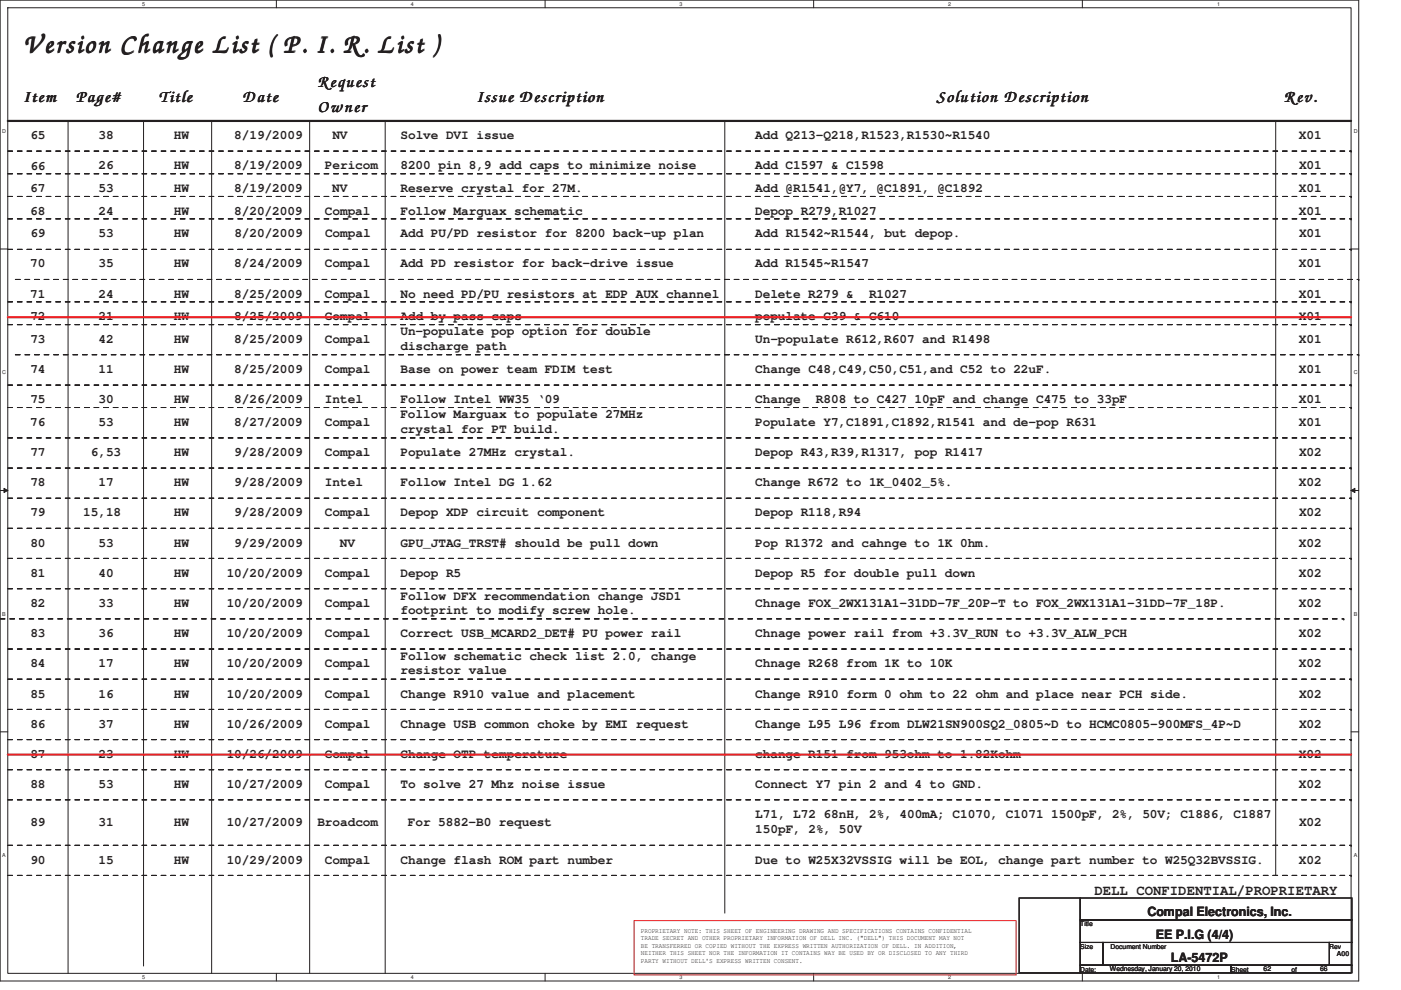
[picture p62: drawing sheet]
<svg xmlns="http://www.w3.org/2000/svg" width="297mm" height="210mm" viewBox="0 0 297 210" stroke-linecap="round" stroke-linejoin="round" font-family="sans-serif">
<defs><g id="words">
<text font-size="6.9" fill="#231f20" x="4.9" y="11.2">Version Change List ( P. I. R. List )</text>
<g font-size="4.3" fill="#231f20">
<text x="4.9" y="21.6">Item</text>
<text x="16" y="21.6">Page#</text>
<text x="33.7" y="21.7">Title</text>
<text x="51.4" y="21.6">Date</text>
<text x="67.3" y="23.8">Owner</text>
<text x="67.4" y="18.4">Request</text>
<text x="100.9" y="21.7">Issue Description</text>
<text x="198.6" y="21.6">Solution Description</text>
<text x="272.2" y="21.7">Rev.</text>
</g>
<text font-size="3" fill="#231f20" x="232" y="189.8">DELL CONFIDENTIAL/PROPRIETARY</text>
<g font-size="2.7" fill="#231f20">
<text x="6.4" y="29.5">65</text>
<text x="20.9" y="29.5">38</text>
<text x="36.9" y="29.5">HW</text>
<text x="49.7" y="29.5">8/19/2009</text>
<text x="70.5" y="29.5">NV</text>
<text x="84.9" y="29.5">Solve DVI issue</text>
<text x="160.1" y="29.5">Add Q213-Q218,R1523,R1530~R1540</text>
<text x="275.4" y="29.5">X01</text>
<text x="6.4" y="36">66</text>
<text x="20.9" y="35.9">26</text>
<text x="36.9" y="35.9">HW</text>
<text x="49.7" y="35.9">8/19/2009</text>
<text x="68.9" y="35.9">Pericom</text>
<text x="84.9" y="35.9">8200 pin 8,9 add caps to minimize noise</text>
<text x="160.1" y="35.9">Add C1597 &amp; C1598</text>
<text x="275.4" y="35.9">X01</text>
<text x="6.4" y="40.7">67</text>
<text x="20.9" y="40.7">53</text>
<text x="36.9" y="40.7">HW</text>
<text x="49.7" y="40.7">8/19/2009</text>
<text x="70.5" y="40.7">NV</text>
<text x="84.9" y="40.7">Reserve crystal for 27M.</text>
<text x="160.1" y="40.7">Add @R1541,@Y7, @C1891, @C1892</text>
<text x="275.4" y="40.7">X01</text>
<text x="6.4" y="45.5">68</text>
<text x="20.9" y="45.5">24</text>
<text x="36.9" y="45.5">HW</text>
<text x="49.7" y="45.5">8/20/2009</text>
<text x="68.9" y="45.5">Compal</text>
<text x="84.9" y="45.5">Follow Marguax schematic</text>
<text x="160.1" y="45.5">Depop R279,R1027</text>
<text x="275.4" y="45.5">X01</text>
<text x="6.4" y="50.3">69</text>
<text x="20.9" y="50.3">53</text>
<text x="36.9" y="50.3">HW</text>
<text x="49.7" y="50.3">8/20/2009</text>
<text x="68.9" y="50.3">Compal</text>
<text x="84.9" y="50.3">Add PU/PD resistor for 8200 back-up plan</text>
<text x="160.1" y="50.3">Add R1542~R1544, but depop.</text>
<text x="275.4" y="50.3">X01</text>
<text x="6.4" y="56.7">70</text>
<text x="20.9" y="56.7">35</text>
<text x="36.9" y="56.7">HW</text>
<text x="49.7" y="56.7">8/24/2009</text>
<text x="68.9" y="56.7">Compal</text>
<text x="84.9" y="56.7">Add PD resistor for back-drive issue</text>
<text x="160.1" y="56.7">Add R1545~R1547</text>
<text x="275.4" y="56.7">X01</text>
<text x="6.4" y="63.2">71</text>
<text x="20.9" y="63.2">24</text>
<text x="36.9" y="63.2">HW</text>
<text x="49.7" y="63.2">8/25/2009</text>
<text x="68.9" y="63.2">Compal</text>
<text x="84.9" y="63.2">No need PD/PU resistors at EDP AUX channel</text>
<text x="160.1" y="63.2">Delete R279 &amp;</text>
<text x="184.2" y="63.2">R1027</text>
<text x="275.4" y="63.2">X01</text>
<text x="6.4" y="67.9">72</text>
<text x="20.9" y="67.9">21</text>
<text x="36.9" y="67.9">HW</text>
<text x="49.7" y="67.9">8/25/2009</text>
<text x="68.9" y="67.9">Compal</text>
<text x="84.9" y="71.1">Un-populate pop option for double</text>
<text x="84.9" y="67.9">Add by pass caps</text>
<text x="160.1" y="67.9">populate C39 &amp; C610</text>
<text x="275.4" y="67.9">X01</text>
<text x="6.4" y="72.7">73</text>
<text x="20.9" y="72.7">42</text>
<text x="36.9" y="72.7">HW</text>
<text x="49.7" y="72.7">8/25/2009</text>
<text x="68.9" y="72.7">Compal</text>
<text x="84.9" y="74.2">discharge path</text>
<text x="160.1" y="72.7">Un-populate R612,R607 and R1498</text>
<text x="275.4" y="72.7">X01</text>
<text x="6.4" y="79.2">74</text>
<text x="20.9" y="79.2">11</text>
<text x="36.9" y="79.2">HW</text>
<text x="49.7" y="79.2">8/25/2009</text>
<text x="68.9" y="79.2">Compal</text>
<text x="84.9" y="79.2">Base on power team FDIM test</text>
<text x="160.1" y="79.2">Change C48,C49,C50,C51,and C52 to 22uF.</text>
<text x="275.4" y="79.2">X01</text>
<text x="6.4" y="85.6">75</text>
<text x="20.9" y="85.6">30</text>
<text x="36.9" y="85.6">HW</text>
<text x="49.7" y="85.6">8/26/2009</text>
<text x="68.9" y="85.6">Intel</text>
<text x="84.9" y="88.7">Follow Marguax to populate 27MHz</text>
<text x="84.9" y="85.6">Follow Intel WW35 ‘09</text>
<text x="160.1" y="85.6">Change</text>
<text x="173" y="85.6">R808 to C427 10pF and change C475 to 33pF</text>
<text x="275.4" y="85.6">X01</text>
<text x="6.4" y="90.3">76</text>
<text x="20.9" y="90.3">53</text>
<text x="36.9" y="90.3">HW</text>
<text x="49.7" y="90.3">8/27/2009</text>
<text x="68.9" y="90.3">Compal</text>
<text x="84.9" y="91.8">crystal for PT build.</text>
<text x="160.1" y="90.3">Populate Y7,C1891,C1892,R1541 and de-pop R631</text>
<text x="275.4" y="90.3">X01</text>
<text x="6.4" y="96.7">77</text>
<text x="19.3" y="96.7">6,53</text>
<text x="36.9" y="96.7">HW</text>
<text x="49.7" y="96.7">9/28/2009</text>
<text x="68.9" y="96.7">Compal</text>
<text x="84.9" y="96.7">Populate 27MHz crystal.</text>
<text x="160.1" y="96.7">Depop R43,R39,R1317, pop R1417</text>
<text x="275.4" y="96.7">X02</text>
<text x="6.4" y="103.2">78</text>
<text x="20.9" y="103.2">17</text>
<text x="36.9" y="103.2">HW</text>
<text x="49.7" y="103.2">9/28/2009</text>
<text x="68.9" y="103.2">Intel</text>
<text x="84.9" y="103.2">Follow Intel DG 1.62</text>
<text x="160.1" y="103.2">Change R672 to 1K_0402_5%.</text>
<text x="275.4" y="103.2">X02</text>
<text x="6.4" y="109.5">79</text>
<text x="17.7" y="109.5">15,18</text>
<text x="36.9" y="109.5">HW</text>
<text x="49.7" y="109.5">9/28/2009</text>
<text x="68.9" y="109.5">Compal</text>
<text x="84.9" y="109.5">Depop XDP circuit component</text>
<text x="160.1" y="109.5">Depop R118,R94</text>
<text x="275.4" y="109.5">X02</text>
<text x="6.4" y="116">80</text>
<text x="20.9" y="116">53</text>
<text x="36.9" y="116">HW</text>
<text x="49.7" y="116">9/29/2009</text>
<text x="72.1" y="116">NV</text>
<text x="84.9" y="116">GPU_JTAG_TRST# should be pull down</text>
<text x="160.1" y="116">Pop R1372 and cahnge to 1K 0hm.</text>
<text x="275.4" y="116">X02</text>
<text x="6.4" y="122.3">81</text>
<text x="20.9" y="122.3">40</text>
<text x="36.9" y="122.3">HW</text>
<text x="48.1" y="122.3">10/20/2009</text>
<text x="68.9" y="122.3">Compal</text>
<text x="84.9" y="122.3">Depop R5</text>
<text x="160.1" y="122.3">Depop R5 for double pull down</text>
<text x="275.4" y="122.3">X02</text>
<text x="6.4" y="128.7">82</text>
<text x="20.9" y="128.7">33</text>
<text x="36.9" y="128.7">HW</text>
<text x="48.1" y="128.7">10/20/2009</text>
<text x="68.9" y="128.7">Compal</text>
<text x="84.9" y="127.2">Follow DFX recommendation change JSD1</text>
<text x="84.9" y="130.3">footprint to modify screw hole.</text>
<text x="160.1" y="128.7">Chnage FOX_2WX131A1-31DD-7F_20P-T to FOX_2WX131A1-31DD-7F_18P.</text>
<text x="275.4" y="128.7">X02</text>
<text x="6.4" y="135.2">83</text>
<text x="20.9" y="135.2">36</text>
<text x="36.9" y="135.2">HW</text>
<text x="48.1" y="135.2">10/20/2009</text>
<text x="68.9" y="135.2">Compal</text>
<text x="84.9" y="135.2">Correct USB_MCARD2_DET# PU power rail</text>
<text x="160.1" y="135.2">Chnage power rail from +3.3V_RUN to +3.3V_ALW_PCH</text>
<text x="275.4" y="135.2">X02</text>
<text x="6.4" y="141.6">84</text>
<text x="20.9" y="141.6">17</text>
<text x="36.9" y="141.6">HW</text>
<text x="48.1" y="141.6">10/20/2009</text>
<text x="68.9" y="141.6">Compal</text>
<text x="84.9" y="140">Follow schematic check list 2.0, change</text>
<text x="84.9" y="143.1">resistor value</text>
<text x="160.1" y="141.6">Chnage R268 from 1K to 10K</text>
<text x="275.4" y="141.6">X02</text>
<text x="6.4" y="148">85</text>
<text x="20.9" y="148">16</text>
<text x="36.9" y="148">HW</text>
<text x="48.1" y="148">10/20/2009</text>
<text x="68.9" y="148">Compal</text>
<text x="84.9" y="148">Change R910 value and placement</text>
<text x="160.1" y="148">Change R910 form 0 ohm to 22 ohm and place near PCH side.</text>
<text x="275.4" y="148">X02</text>
<text x="6.4" y="154.3">86</text>
<text x="20.9" y="154.3">37</text>
<text x="36.9" y="154.3">HW</text>
<text x="48.1" y="154.3">10/26/2009</text>
<text x="68.9" y="154.3">Compal</text>
<text x="84.9" y="154.3">Chnage USB common choke by EMI request</text>
<text x="160.1" y="154.3">Change L95 L96 from DLW21SN900SQ2_0805~D to HCMC0805-900MFS_4P~D</text>
<text x="275.4" y="154.3">X02</text>
<text x="6.4" y="160.7">87</text>
<text x="20.9" y="160.7">23</text>
<text x="36.9" y="160.7">HW</text>
<text x="48.1" y="160.7">10/26/2009</text>
<text x="68.9" y="160.7">Compal</text>
<text x="84.9" y="160.7">Change OTP temperature</text>
<text x="160.1" y="160.7">change R151 from 953ohm to 1.82Kohm</text>
<text x="275.4" y="160.7">X02</text>
<text x="6.4" y="167.2">88</text>
<text x="20.9" y="167.2">53</text>
<text x="36.9" y="167.2">HW</text>
<text x="48.1" y="167.2">10/27/2009</text>
<text x="68.9" y="167.2">Compal</text>
<text x="84.9" y="167.2">To solve 27 Mhz noise issue</text>
<text x="160.1" y="167.2">Connect Y7 pin 2 and 4 to GND.</text>
<text x="275.4" y="167.2">X02</text>
<text x="160.1" y="173.6">L71, L72 68nH, 2%, 400mA; C1070, C1071 1500pF, 2%, 50V; C1886, C1887</text>
<text x="6.4" y="175.2">89</text>
<text x="20.9" y="175.2">31</text>
<text x="36.9" y="175.2">HW</text>
<text x="48.1" y="175.2">10/27/2009</text>
<text x="67.3" y="175.2">Broadcom</text>
<text x="86.5" y="175.2">For 5882-B0 request</text>
<text x="160.1" y="176.7">150pF, 2%, 50V</text>
<text x="275.4" y="175.2">X02</text>
<text x="6.4" y="183.2">90</text>
<text x="20.9" y="183.2">15</text>
<text x="36.9" y="183.2">HW</text>
<text x="48.1" y="183.2">10/29/2009</text>
<text x="68.9" y="183.2">Compal</text>
<text x="84.9" y="183.2">Change flash ROM part number</text>
<text x="160.1" y="183.2">Due to W25X32VSSIG will be EOL, change part number to W25Q32BVSSIG.</text>
<text x="275.4" y="183.2">X02</text>
<text x="243.3" y="194.3">Compal Electronics, Inc.</text>
<text x="245" y="199.3">EE P.I.G (4/4)</text>
<text x="248.2" y="204.1">LA-5472P</text>
</g>
<g font-size="1.4" fill="#231f20">
<text x="135.9" y="197.9">PROPRIETARY NOTE: THIS SHEET OF ENGINEERING DRAWING AND SPECIFICATIONS CONTAINS CONFIDENTIAL</text>
<text x="229" y="196.5">Title</text>
<text x="135.9" y="199.5">TRADE SECRET AND OTHER PROPRIETARY INFORMATION OF DELL INC. (&quot;DELL&quot;) THIS DOCUMENT MAY NOT</text>
<text x="135.9" y="201">BE TRANSFERRED OR COPIED WITHOUT THE EXPRESS WRITTEN AUTHORIZATION OF DELL. IN ADDITION,</text>
<text x="135.9" y="202.6">NEITHER THIS SHEET NOR THE INFORMATION IT CONTAINS WAY BE USED BY OR DISCLOSED TO ANY THIRD</text>
<text x="229" y="201.2">Size</text>
<text x="235.5" y="201.2">Document Number</text>
<text x="281.8" y="201.2">Rev</text>
<text x="283.5" y="202.9">A00</text>
<text x="135.9" y="204.2">PARTY WITHOUT DELL'S EXPRESS WRITTEN CONSENT.</text>
<text x="229" y="206.1">Date:</text>
<text x="235.3" y="205.9">Wednesday, January 20, 2010</text>
<text x="261" y="206.1">Sheet</text>
<text x="267.9" y="205.9">62</text>
<text x="273.8" y="206.1">of</text>
<text x="279.9" y="205.9">66</text>
</g>
<g font-size="1.1" fill="#231f20">
<text x="30.1" y="1.2">5</text>
<text x="87.1" y="1.2">4</text>
<text x="144.1" y="1.2">3</text>
<text x="201" y="1.2">2</text>
<text x="258" y="1.2">1</text>
<text x=".5" y="28.2">D</text>
<text x="287" y="28.2">D</text>
<text x=".5" y="79.4">C</text>
<text x="287" y="79.4">C</text>
<text x=".5" y="130.6">B</text>
<text x="287" y="130.6">B</text>
<text x=".5" y="181.8">A</text>
<text x="287" y="181.8">A</text>
<text x="30.1" y="207.6">5</text>
<text x="87.1" y="207.6">4</text>
<text x="144.1" y="207.6">3</text>
<text x="201" y="207.6">2</text>
<text x="258" y="207.6">1</text>
</g>
</g></defs>
<path d="M0 0h288.1v208.1h-288.1zM1.6 1.6h284.9v204.8h-284.9z" fill="none" stroke="#231f20" stroke-width=".21"/>
<g fill="#fff">
<path d="M30.1 .2h.6v1.2h-.6z"/>
<path d="M30.1 206.6h.6v1.2h-.6z"/>
</g>
<path d="M58.6 0v1.6M58.6 206.4v1.7" fill="none" stroke="#231f20" stroke-width=".21"/>
<g fill="#fff">
<path d="M87 .2h.6v1.2h-.6z"/>
<path d="M87 206.6h.6v1.2h-.6z"/>
</g>
<path d="M115.6 0v1.6M115.6 206.4v1.7" fill="none" stroke="#231f20" stroke-width=".21"/>
<g fill="#fff">
<path d="M144 .2h.6v1.2h-.6z"/>
<path d="M144 206.6h.6v1.2h-.6z"/>
</g>
<path d="M172.5 0v1.6M172.5 206.4v1.7" fill="none" stroke="#231f20" stroke-width=".21"/>
<g fill="#fff">
<path d="M200.9 .2h.6v1.2h-.6z"/>
<path d="M200.9 206.6h.6v1.2h-.6z"/>
</g>
<path d="M229.5 0v1.6M229.5 206.4v1.7" fill="none" stroke="#231f20" stroke-width=".21"/>
<g fill="#fff">
<path d="M257.9 .2h.6v1.2h-.6z"/>
<path d="M257.9 206.6h.6v1.2h-.6z"/>
<path d="M.5 27.2h.7v1.2h-.7z"/>
<path d="M286.9 27.2h.7v1.2h-.7z"/>
<path d="M.5 78.4h.7v1.2h-.7z"/>
<path d="M286.9 78.4h.7v1.2h-.7z"/>
</g>
<path d="M0 52.8h1.6M286.5 52.8h1.6" fill="none" stroke="#231f20" stroke-width=".21"/>
<g fill="#fff">
<path d="M.5 129.6h.7v1.2h-.7z"/>
<path d="M286.9 129.6h.7v1.2h-.7z"/>
</g>
<path d="M0 104h1.6M286.5 104h1.6" fill="none" stroke="#231f20" stroke-width=".21"/>
<path d="M.8 103.6l.8 .4-.8 .5z" fill="#231f20"/>
<path d="M.8 103.6l.8 .4-.8 .5z" fill="none" stroke="#231f20" stroke-width=".21"/>
<path d="M286.5 104l.8-.4v.9z" fill="#231f20"/>
<path d="M286.5 104l.8-.4v.9z" fill="none" stroke="#231f20" stroke-width=".21"/>
<g fill="#fff">
<path d="M.5 180.8h.7v1.2h-.7z"/>
<path d="M286.9 180.8h.7v1.2h-.7z"/>
</g>
<g fill="none" stroke="#231f20" stroke-width=".21">
<path d="M14.4 25.7v180.7M30.4 25.7v179.2M44.9 25.7v180.7M65.7 25.7v180.7M81.7 25.7v180.7M153.7 25.7v168M270.5 25.7v160M0 155.2h1.6M286.5 155.2h1.6M216.1 190.5h12.9v15.8h-12.9zM229 190.5h57.6v4.6h-57.6zM229 195.1h57.6v4.8h-57.6z"/>
<path d="M229 199.9h4.8v4.8h-4.8zM233.9 199.9h48v4.8h-48zM281.8 199.9h4.8v4.8h-4.8zM229 204.7h32v1.6h-32zM261 204.7h25.6v1.6h-25.6z"/>
</g>
<path d="M1.6 25.7h284.9" fill="none" stroke="#231f20" stroke-width=".47"/>
<path d="M134.4 195.3h81v11.5h-81z" fill="none" stroke="#ed2024" stroke-width=".21"/>
<g fill="none" stroke="#231f20" stroke-width=".21" stroke-dasharray="1 1 1 1 1 1 1 1">
<path d="M1.6 32h284.9M1.6 36.9h284.9M286.5 32h.1M286.5 36.9h.1M1.6 41.7h284.9M1.6 46.4h284.9M1.6 52.9h284.9M3.3 59.3h284.8M286.5 41.7h.1M286.5 46.4h.1M286.5 52.9h.1M288.1 59.3h.1"/>
<path d="M1.6 64h284.9M1.6 68.9h284.9M3.3 75.3h284.8M286.5 64h.1M286.5 68.9h.1M288.1 75.3h.1M1.6 81.7h284.9M1.6 86.4h284.9M1.6 92.9h284.9M1.6 99.3h284.9M286.5 81.7h.1M286.5 86.4h.1"/>
<path d="M286.5 92.9h.1M286.5 99.3h.1M1.6 105.7h284.9M1.6 112h284.9M1.6 118.4h284.9M286.5 105.7h.1M286.5 112h.1M286.5 118.4h.1M0 131.3h284.9M1.6 124.9h284.9M1.6 137.7h284.9M284.9 131.3h.1"/>
<path d="M286.5 124.9h.1M286.5 137.7h.1M1.6 144h284.9M1.6 150.5h284.9M1.6 156.9h284.9M286.5 144h.1M286.5 150.5h.1M286.5 156.9h.1M1.6 163.3h284.9M1.6 169.7h284.9M1.6 179.3h284.9M286.5 163.3h.1"/>
<path d="M286.5 169.7h.1M286.5 179.3h.1M1.6 185.7h284.9M286.5 185.7h.1"/>
</g>
<path d="M1.6 67.3h284.9M1.6 160.1h284.9" fill="none" stroke="#ed2024" stroke-width=".47"/>
<use href="#words"/>
</svg>
